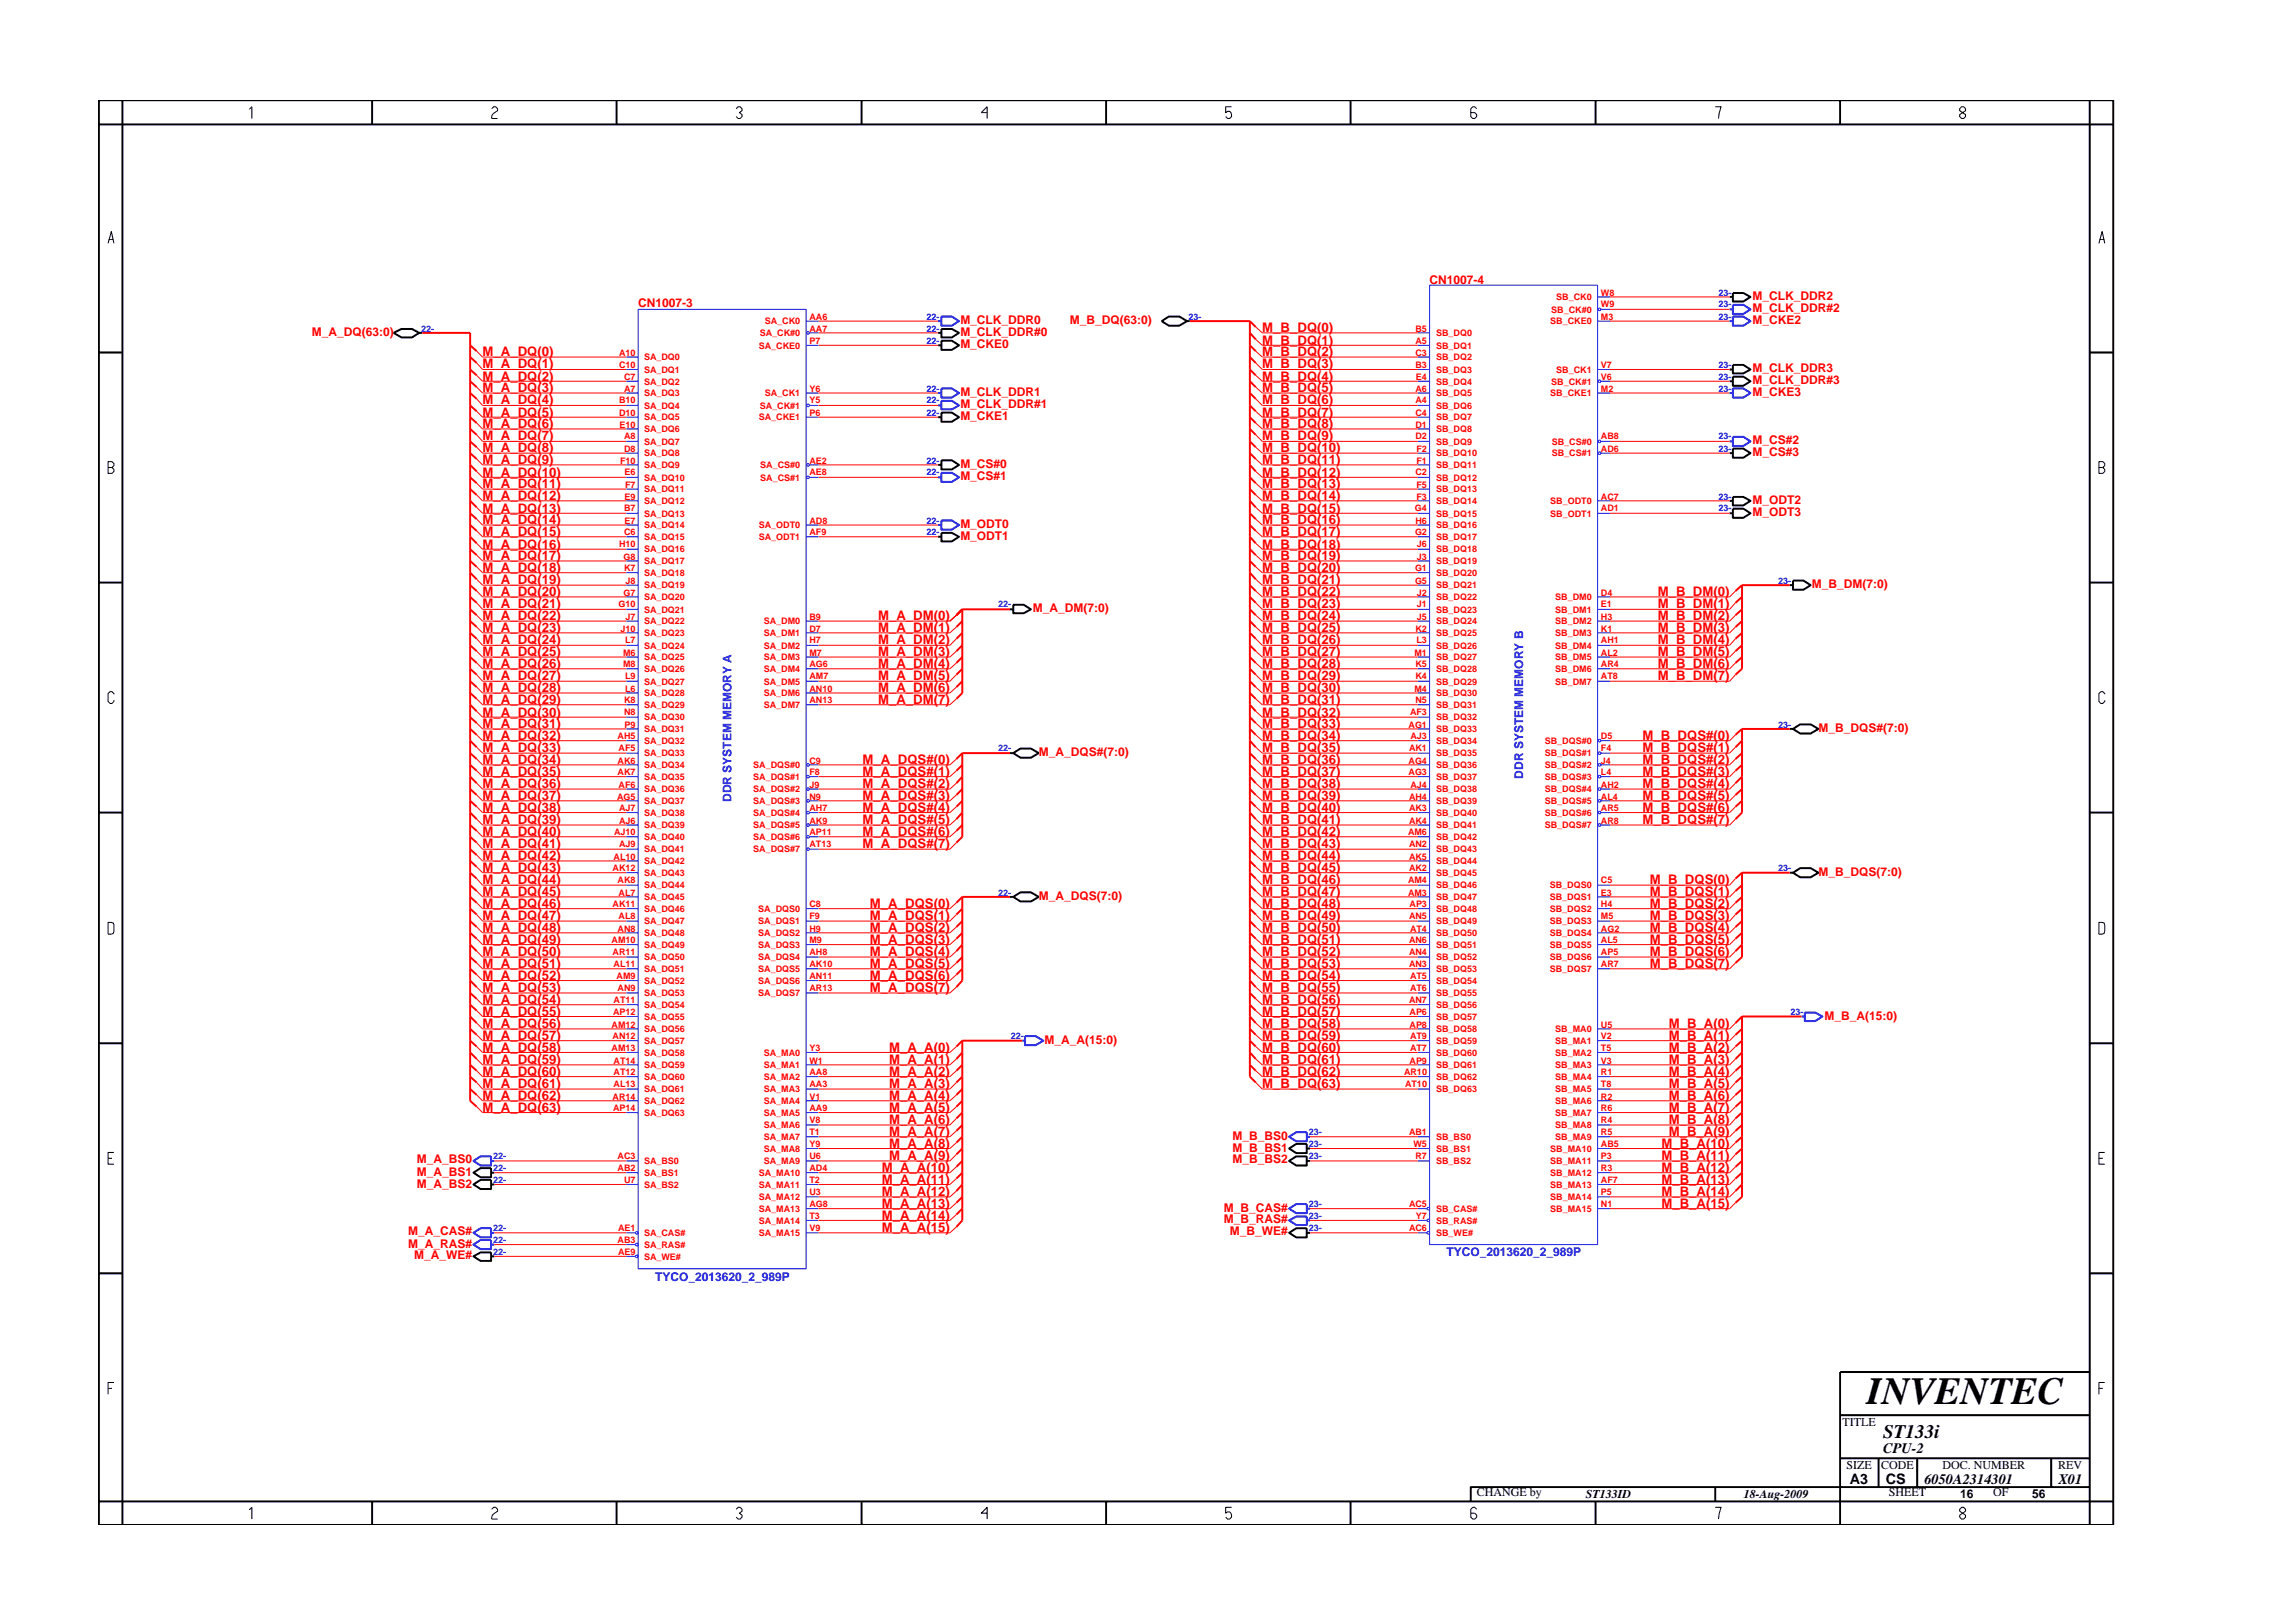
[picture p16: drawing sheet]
<svg xmlns="http://www.w3.org/2000/svg" width="297mm" height="210mm" viewBox="0 0 297 210" stroke-linecap="round" stroke-linejoin="round" font-family="sans-serif">
<defs><g id="words">
<text font-size="5" x="241.8" y="181.9">INVENTEC</text>
<text font-size="2.5" x="244" y="186.3">ST133i</text>
<g font-size="1.9">
<text x="244" y="188.2">CPU-2</text>
<text x="239.6" y="192.2">A3</text>
<text x="244.3" y="192.3">CS</text>
<text x="249.3" y="192.2">6050A2314301</text>
<text x="266.6" y="192.2">X01</text>
</g>
<g font-size="1.7" fill="#f00">
<text x="62.5" y="47.7">M_A_DQ(1)</text>
<text x="62.5" y="46.2">M_A_DQ(0)</text>
<text x="163.5" y="47.7">M_B_DQ(3)</text>
<text x="163.5" y="46.2">M_B_DQ(2)</text>
<text x="163.5" y="43">M_B_DQ(0)</text>
<text x="163.5" y="44.6">M_B_DQ(1)</text>
<text x="62.5" y="54">M_A_DQ(5)</text>
<text x="62.5" y="52.4">M_A_DQ(4)</text>
<text x="62.5" y="50.8">M_A_DQ(3)</text>
<text x="62.5" y="49.3">M_A_DQ(2)</text>
<text x="163.5" y="54">M_B_DQ(7)</text>
<text x="163.5" y="52.4">M_B_DQ(6)</text>
<text x="163.5" y="50.8">M_B_DQ(5)</text>
<text x="163.5" y="49.3">M_B_DQ(4)</text>
<text x="62.5" y="55.5">M_A_DQ(6)</text>
<text x="62.5" y="57">M_A_DQ(7)</text>
<text x="62.5" y="58.6">M_A_DQ(8)</text>
<text x="163.5" y="55.5">M_B_DQ(8)</text>
<text x="163.5" y="57">M_B_DQ(9)</text>
<text x="163.5" y="58.6">M_B_DQ(10)</text>
<text x="62.5" y="60.1">M_A_DQ(9)</text>
<text x="62.5" y="61.8">M_A_DQ(10)</text>
<text x="62.5" y="63.3">M_A_DQ(11)</text>
<text x="62.5" y="64.8">M_A_DQ(12)</text>
<text x="163.5" y="64.8">M_B_DQ(14)</text>
<text x="163.5" y="60.1">M_B_DQ(11)</text>
<text x="163.5" y="61.8">M_B_DQ(12)</text>
<text x="163.5" y="63.3">M_B_DQ(13)</text>
<text x="62.5" y="66.4">M_A_DQ(13)</text>
<text x="62.5" y="67.9">M_A_DQ(14)</text>
<text x="62.5" y="69.5">M_A_DQ(15)</text>
<text x="62.5" y="71.1">M_A_DQ(16)</text>
<text x="163.5" y="66.4">M_B_DQ(15)</text>
<text x="163.5" y="67.9">M_B_DQ(16)</text>
<text x="163.5" y="69.5">M_B_DQ(17)</text>
<text x="163.5" y="71.1">M_B_DQ(18)</text>
<text x="62.5" y="77.2">M_A_DQ(20)</text>
<text x="62.5" y="72.6">M_A_DQ(17)</text>
<text x="62.5" y="74.1">M_A_DQ(18)</text>
<text x="62.5" y="75.7">M_A_DQ(19)</text>
<text x="163.5" y="72.6">M_B_DQ(19)</text>
<text x="163.5" y="74.1">M_B_DQ(20)</text>
<text x="163.5" y="75.7">M_B_DQ(21)</text>
<text x="163.5" y="77.2">M_B_DQ(22)</text>
<text x="214.8" y="77.2">M_B_DM(0)</text>
<text x="62.5" y="78.8">M_A_DQ(21)</text>
<text x="62.5" y="80.4">M_A_DQ(22)</text>
<text x="62.5" y="81.9">M_A_DQ(23)</text>
<text x="62.5" y="83.4">M_A_DQ(24)</text>
<text x="113.7" y="80.4">M_A_DM(0)</text>
<text x="113.7" y="81.9">M_A_DM(1)</text>
<text x="113.7" y="83.4">M_A_DM(2)</text>
<text x="163.5" y="80.4">M_B_DQ(24)</text>
<text x="163.5" y="81.9">M_B_DQ(25)</text>
<text x="163.5" y="83.4">M_B_DQ(26)</text>
<text x="163.5" y="78.8">M_B_DQ(23)</text>
<text x="214.8" y="81.9">M_B_DM(3)</text>
<text x="214.8" y="83.4">M_B_DM(4)</text>
<text x="214.8" y="78.8">M_B_DM(1)</text>
<text x="214.8" y="80.4">M_B_DM(2)</text>
<text x="62.5" y="85">M_A_DQ(25)</text>
<text x="62.5" y="86.6">M_A_DQ(26)</text>
<text x="62.5" y="88.1">M_A_DQ(27)</text>
<text x="62.5" y="89.7">M_A_DQ(28)</text>
<text x="113.7" y="85">M_A_DM(3)</text>
<text x="113.7" y="86.6">M_A_DM(4)</text>
<text x="113.7" y="88.1">M_A_DM(5)</text>
<text x="113.7" y="89.7">M_A_DM(6)</text>
<text x="163.5" y="85">M_B_DQ(27)</text>
<text x="163.5" y="86.6">M_B_DQ(28)</text>
<text x="163.5" y="88.1">M_B_DQ(29)</text>
<text x="163.5" y="89.7">M_B_DQ(30)</text>
<text x="214.8" y="85">M_B_DM(5)</text>
<text x="214.8" y="86.6">M_B_DM(6)</text>
<text x="214.8" y="88.1">M_B_DM(7)</text>
<text x="62.5" y="92.8">M_A_DQ(30)</text>
<text x="62.5" y="94.3">M_A_DQ(31)</text>
<text x="62.5" y="95.9">M_A_DQ(32)</text>
<text x="62.5" y="91.2">M_A_DQ(29)</text>
<text x="113.7" y="91.2">M_A_DM(7)</text>
<text x="163.5" y="94.3">M_B_DQ(33)</text>
<text x="163.5" y="95.9">M_B_DQ(34)</text>
<text x="163.5" y="91.2">M_B_DQ(31)</text>
<text x="163.5" y="92.8">M_B_DQ(32)</text>
<text x="212.8" y="95.9">M_B_DQS#(0)</text>
<text x="62.5" y="97.5">M_A_DQ(33)</text>
<text x="62.5" y="99">M_A_DQ(34)</text>
<text x="62.5" y="100.5">M_A_DQ(35)</text>
<text x="111.7" y="100.5">M_A_DQS#(1)</text>
<text x="111.7" y="99">M_A_DQS#(0)</text>
<text x="163.5" y="97.5">M_B_DQ(35)</text>
<text x="163.5" y="99">M_B_DQ(36)</text>
<text x="163.5" y="100.5">M_B_DQ(37)</text>
<text x="212.8" y="97.5">M_B_DQS#(1)</text>
<text x="212.8" y="99">M_B_DQS#(2)</text>
<text x="212.8" y="100.5">M_B_DQS#(3)</text>
<text x="62.5" y="106.8">M_A_DQ(39)</text>
<text x="62.5" y="102.1">M_A_DQ(36)</text>
<text x="62.5" y="103.7">M_A_DQ(37)</text>
<text x="62.5" y="105.2">M_A_DQ(38)</text>
<text x="111.7" y="102.1">M_A_DQS#(2)</text>
<text x="111.7" y="103.7">M_A_DQS#(3)</text>
<text x="111.7" y="105.2">M_A_DQS#(4)</text>
<text x="111.7" y="106.8">M_A_DQS#(5)</text>
<text x="163.5" y="102.1">M_B_DQ(38)</text>
<text x="163.5" y="103.7">M_B_DQ(39)</text>
<text x="163.5" y="105.2">M_B_DQ(40)</text>
<text x="163.5" y="106.8">M_B_DQ(41)</text>
<text x="212.8" y="103.7">M_B_DQS#(5)</text>
<text x="212.8" y="105.2">M_B_DQS#(6)</text>
<text x="212.8" y="106.8">M_B_DQS#(7)</text>
<text x="212.8" y="102.1">M_B_DQS#(4)</text>
<text x="62.5" y="108.3">M_A_DQ(40)</text>
<text x="62.5" y="109.8">M_A_DQ(41)</text>
<text x="62.5" y="111.4">M_A_DQ(42)</text>
<text x="62.5" y="113">M_A_DQ(43)</text>
<text x="111.7" y="108.3">M_A_DQS#(6)</text>
<text x="111.7" y="109.8">M_A_DQS#(7)</text>
<text x="163.5" y="109.8">M_B_DQ(43)</text>
<text x="163.5" y="111.4">M_B_DQ(44)</text>
<text x="163.5" y="113">M_B_DQ(45)</text>
<text x="163.5" y="108.3">M_B_DQ(42)</text>
<text x="62.5" y="114.5">M_A_DQ(44)</text>
<text x="62.5" y="116.1">M_A_DQ(45)</text>
<text x="62.5" y="117.6">M_A_DQ(46)</text>
<text x="62.5" y="119.2">M_A_DQ(47)</text>
<text x="112.7" y="117.6">M_A_DQS(0)</text>
<text x="112.7" y="119.2">M_A_DQS(1)</text>
<text x="163.5" y="114.5">M_B_DQ(46)</text>
<text x="163.5" y="116.1">M_B_DQ(47)</text>
<text x="163.5" y="117.6">M_B_DQ(48)</text>
<text x="163.5" y="119.2">M_B_DQ(49)</text>
<text x="213.7" y="114.5">M_B_DQS(0)</text>
<text x="213.7" y="116.1">M_B_DQS(1)</text>
<text x="213.7" y="117.6">M_B_DQS(2)</text>
<text x="213.7" y="119.2">M_B_DQS(3)</text>
<text x="62.5" y="122.3">M_A_DQ(49)</text>
<text x="62.5" y="123.9">M_A_DQ(50)</text>
<text x="62.5" y="125.4">M_A_DQ(51)</text>
<text x="62.5" y="120.8">M_A_DQ(48)</text>
<text x="112.7" y="122.3">M_A_DQS(3)</text>
<text x="112.7" y="123.9">M_A_DQS(4)</text>
<text x="112.7" y="125.4">M_A_DQS(5)</text>
<text x="112.7" y="120.8">M_A_DQS(2)</text>
<text x="163.5" y="125.4">M_B_DQ(53)</text>
<text x="163.5" y="120.8">M_B_DQ(50)</text>
<text x="163.5" y="122.3">M_B_DQ(51)</text>
<text x="163.5" y="123.9">M_B_DQ(52)</text>
<text x="213.7" y="120.8">M_B_DQS(4)</text>
<text x="213.7" y="122.3">M_B_DQS(5)</text>
<text x="213.7" y="123.9">M_B_DQS(6)</text>
<text x="213.7" y="125.4">M_B_DQS(7)</text>
<text x="62.5" y="126.9">M_A_DQ(52)</text>
<text x="62.5" y="128.6">M_A_DQ(53)</text>
<text x="62.5" y="130.1">M_A_DQ(54)</text>
<text x="62.5" y="131.6">M_A_DQ(55)</text>
<text x="112.7" y="126.9">M_A_DQS(6)</text>
<text x="112.7" y="128.6">M_A_DQS(7)</text>
<text x="163.5" y="126.9">M_B_DQ(54)</text>
<text x="163.5" y="128.6">M_B_DQ(55)</text>
<text x="163.5" y="130.1">M_B_DQ(56)</text>
<text x="163.5" y="131.6">M_B_DQ(57)</text>
<text x="62.5" y="136.3">M_A_DQ(58)</text>
<text x="62.5" y="137.9">M_A_DQ(59)</text>
<text x="62.5" y="133.2">M_A_DQ(56)</text>
<text x="62.5" y="134.7">M_A_DQ(57)</text>
<text x="115.2" y="136.3">M_A_A(0)</text>
<text x="115.2" y="137.9">M_A_A(1)</text>
<text x="163.5" y="133.2">M_B_DQ(58)</text>
<text x="163.5" y="134.7">M_B_DQ(59)</text>
<text x="163.5" y="136.3">M_B_DQ(60)</text>
<text x="163.5" y="137.9">M_B_DQ(61)</text>
<text x="216.2" y="133.2">M_B_A(0)</text>
<text x="216.2" y="134.7">M_B_A(1)</text>
<text x="216.2" y="136.3">M_B_A(2)</text>
<text x="216.2" y="137.9">M_B_A(3)</text>
<text x="62.5" y="139.4">M_A_DQ(60)</text>
<text x="62.5" y="140.9">M_A_DQ(61)</text>
<text x="62.5" y="142.5">M_A_DQ(62)</text>
<text x="115.2" y="139.4">M_A_A(2)</text>
<text x="115.2" y="140.9">M_A_A(3)</text>
<text x="115.2" y="142.5">M_A_A(4)</text>
<text x="163.5" y="139.4">M_B_DQ(62)</text>
<text x="163.5" y="140.9">M_B_DQ(63)</text>
<text x="216.2" y="140.9">M_B_A(5)</text>
<text x="216.2" y="142.5">M_B_A(6)</text>
<text x="216.2" y="139.4">M_B_A(4)</text>
<text x="62.5" y="144">M_A_DQ(63)</text>
<text x="115.2" y="144">M_A_A(5)</text>
<text x="115.2" y="145.6">M_A_A(6)</text>
<text x="115.2" y="147.2">M_A_A(7)</text>
<text x="115.2" y="148.7">M_A_A(8)</text>
<text x="215.2" y="148.7">M_B_A(10)</text>
<text x="216.2" y="144">M_B_A(7)</text>
<text x="216.2" y="145.6">M_B_A(8)</text>
<text x="216.2" y="147.2">M_B_A(9)</text>
<text x="114.2" y="151.8">M_A_A(10)</text>
<text x="114.2" y="153.4">M_A_A(11)</text>
<text x="114.2" y="155">M_A_A(12)</text>
<text x="115.2" y="150.3">M_A_A(9)</text>
<text x="215.2" y="150.3">M_B_A(11)</text>
<text x="215.2" y="151.8">M_B_A(12)</text>
<text x="215.2" y="153.4">M_B_A(13)</text>
<text x="215.2" y="155">M_B_A(14)</text>
<text x="114.2" y="156.5">M_A_A(13)</text>
<text x="114.2" y="158">M_A_A(14)</text>
<text x="114.2" y="159.6">M_A_A(15)</text>
<text x="215.2" y="156.5">M_B_A(15)</text>
</g>
<g font-size="1.6" fill="#f00">
<text x="82.7" y="39.8">CN1007-3</text>
<text x="124.4" y="42">M_CLK_DDR0</text>
<text x="138.6" y="42">M_B_DQ(63:0)</text>
<text x="185.2" y="36.8">CN1007-4</text>
<text x="227" y="40.4">M_CLK_DDR#2</text>
<text x="227" y="38.9">M_CLK_DDR2</text>
<text x="227" y="42">M_CKE2</text>
<text x="40.4" y="43.5">M_A_DQ(63:0)</text>
<text x="124.4" y="43.5">M_CLK_DDR#0</text>
<text x="124.4" y="45.1">M_CKE0</text>
<text x="124.4" y="52.8">M_CLK_DDR#1</text>
<text x="124.4" y="51.3">M_CLK_DDR1</text>
<text x="227" y="49.8">M_CLK_DDR#3</text>
<text x="227" y="48.2">M_CLK_DDR3</text>
<text x="227" y="51.3">M_CKE3</text>
<text x="124.4" y="54.4">M_CKE1</text>
<text x="227" y="57.5">M_CS#2</text>
<text x="227" y="59.1">M_CS#3</text>
<text x="124.4" y="60.6">M_CS#0</text>
<text x="124.4" y="62.1">M_CS#1</text>
<text x="227" y="65.3">M_ODT2</text>
<text x="124.4" y="69.9">M_ODT1</text>
<text x="124.4" y="68.4">M_ODT0</text>
<text x="227" y="66.8">M_ODT3</text>
<text x="234.7" y="76.2">M_B_DM(7:0)</text>
<text x="133.8" y="79.2">M_A_DM(7:0)</text>
<text x="235.6" y="94.8">M_B_DQS#(7:0)</text>
<text x="134.6" y="97.9">M_A_DQS#(7:0)</text>
<text x="235.6" y="113.5">M_B_DQS(7:0)</text>
<text x="134.6" y="116.6">M_A_DQS(7:0)</text>
<text x="135.3" y="135.2">M_A_A(15:0)</text>
<text x="236.3" y="132.1">M_B_A(15:0)</text>
<text x="159.7" y="147.7">M_B_BS0</text>
<text x="159.7" y="149.2">M_B_BS1</text>
<text x="54" y="150.7">M_A_BS0</text>
<text x="54" y="152.3">M_A_BS1</text>
<text x="54" y="153.8">M_A_BS2</text>
<text x="159.7" y="150.7">M_B_BS2</text>
<text x="52.9" y="160">M_A_CAS#</text>
<text x="52.9" y="161.6">M_A_RAS#</text>
<text x="158.5" y="157">M_B_CAS#</text>
<text x="158.5" y="158.5">M_B_RAS#</text>
<text x="159.3" y="160">M_B_WE#</text>
<text x="53.6" y="163.2">M_A_WE#</text>
</g>
<g font-size="1.6" fill="#00f">
<text x="197.3" y="100.9" transform="rotate(-90 197.3 100.9)">DDR SYSTEM MEMORY B</text>
<text x="94.8" y="103.9" transform="rotate(-90 94.8 103.9)">DDR SYSTEM MEMORY A</text>
<text x="84.9" y="165.9">TYCO_2013620_2_989P</text>
<text x="187.4" y="162.8">TYCO_2013620_2_989P</text>
</g>
<g font-size="1.6">
<text x="238.7" y="184.8">TITLE</text>
<text x="239.2" y="190.4">SIZE</text>
<text x="243.7" y="190.4">CODE</text>
<text x="251.6" y="190.4">DOC. NUMBER</text>
<text x="266.6" y="190.4">REV</text>
<text x="191.3" y="193.8">CHANGE by</text>
<text x="205.4" y="194.1">ST133ID</text>
<text x="225.9" y="194.1">18-Aug-2009</text>
<text x="244.7" y="193.8">SHEET</text>
<text x="253.9" y="194.1">16</text>
<text x="258.2" y="193.8">OF</text>
<text x="263.3" y="194.1">56</text>
</g>
<g font-size="1.2" fill="#f00">
<text x="104.8" y="41.4">AA6</text>
<text x="200.9" y="40.5">SB_CK#0</text>
<text x="201.6" y="38.9">SB_CK0</text>
<text x="207.4" y="39.8">W9</text>
<text x="207.4" y="38.3">W8</text>
<text x="207.4" y="41.4">M3</text>
<text x="80.2" y="46.1">A10</text>
<text x="80.2" y="47.6">C10</text>
<text x="83.4" y="46.7">SA_DQ0</text>
<text x="98.3" y="45.2">SA_CKE0</text>
<text x="98.4" y="43.5">SA_CK#0</text>
<text x="99.1" y="42">SA_CK0</text>
<text x="104.8" y="44.6">P7</text>
<text x="104.8" y="43">AA7</text>
<text x="183.4" y="43">B5</text>
<text x="183.4" y="44.6">A5</text>
<text x="183.4" y="47.6">B3</text>
<text x="183.4" y="46.1">C3</text>
<text x="186" y="43.5">SB_DQ0</text>
<text x="186" y="45.2">SB_DQ1</text>
<text x="186" y="46.7">SB_DQ2</text>
<text x="200.8" y="42">SB_CKE0</text>
<text x="207.4" y="47.6">V7</text>
<text x="80.2" y="53.9">D10</text>
<text x="80.2" y="52.3">B10</text>
<text x="80.8" y="50.7">A7</text>
<text x="80.8" y="49.2">C7</text>
<text x="83.4" y="52.9">SA_DQ4</text>
<text x="83.4" y="51.3">SA_DQ3</text>
<text x="83.4" y="49.8">SA_DQ2</text>
<text x="83.4" y="48.3">SA_DQ1</text>
<text x="98.4" y="52.9">SA_CK#1</text>
<text x="99.1" y="51.3">SA_CK1</text>
<text x="104.8" y="50.7">Y6</text>
<text x="104.8" y="53.9">P6</text>
<text x="104.8" y="52.3">Y5</text>
<text x="183.4" y="52.3">A4</text>
<text x="183.4" y="53.9">C4</text>
<text x="183.4" y="50.7">A6</text>
<text x="183.4" y="49.2">E4</text>
<text x="186" y="52.9">SB_DQ6</text>
<text x="186" y="51.3">SB_DQ5</text>
<text x="186" y="49.8">SB_DQ4</text>
<text x="186" y="48.3">SB_DQ3</text>
<text x="200.8" y="51.3">SB_CKE1</text>
<text x="200.9" y="49.8">SB_CK#1</text>
<text x="201.6" y="48.3">SB_CK1</text>
<text x="207.4" y="49.2">V6</text>
<text x="207.4" y="50.7">M2</text>
<text x="80.3" y="55.4">E10</text>
<text x="80.8" y="56.9">A8</text>
<text x="80.8" y="58.5">D8</text>
<text x="83.4" y="56">SA_DQ6</text>
<text x="83.4" y="54.5">SA_DQ5</text>
<text x="83.4" y="57.6">SA_DQ7</text>
<text x="83.4" y="59.1">SA_DQ8</text>
<text x="98.3" y="54.5">SA_CKE1</text>
<text x="183.4" y="55.4">D1</text>
<text x="183.4" y="56.9">D2</text>
<text x="183.5" y="58.5">F2</text>
<text x="186" y="59.1">SB_DQ10</text>
<text x="186" y="54.5">SB_DQ7</text>
<text x="186" y="56">SB_DQ8</text>
<text x="186" y="57.6">SB_DQ9</text>
<text x="201" y="57.6">SB_CS#0</text>
<text x="201" y="59.1">SB_CS#1</text>
<text x="207.4" y="56.9">AB8</text>
<text x="207.4" y="58.5">AD6</text>
<text x="80.3" y="60.1">F10</text>
<text x="80.9" y="61.6">E6</text>
<text x="80.9" y="64.7">E9</text>
<text x="81" y="63.2">F7</text>
<text x="83.4" y="60.7">SA_DQ9</text>
<text x="83.4" y="62.3">SA_DQ10</text>
<text x="83.4" y="63.8">SA_DQ11</text>
<text x="83.4" y="65.3">SA_DQ12</text>
<text x="98.5" y="60.7">SA_CS#0</text>
<text x="98.5" y="62.3">SA_CS#1</text>
<text x="104.8" y="60.1">AE2</text>
<text x="104.8" y="61.6">AE8</text>
<text x="183.4" y="61.6">C2</text>
<text x="183.5" y="60.1">F1</text>
<text x="183.5" y="63.2">F5</text>
<text x="183.5" y="64.7">F3</text>
<text x="186" y="60.7">SB_DQ11</text>
<text x="186" y="62.3">SB_DQ12</text>
<text x="186" y="63.8">SB_DQ13</text>
<text x="186" y="65.3">SB_DQ14</text>
<text x="200.8" y="65.3">SB_ODT0</text>
<text x="207.4" y="64.7">AC7</text>
<text x="80.2" y="70.9">H10</text>
<text x="80.8" y="66.2">B7</text>
<text x="80.8" y="69.4">C6</text>
<text x="80.9" y="67.8">E7</text>
<text x="83.4" y="71.6">SA_DQ16</text>
<text x="83.4" y="66.9">SA_DQ13</text>
<text x="83.4" y="68.4">SA_DQ14</text>
<text x="83.4" y="70">SA_DQ15</text>
<text x="98.3" y="68.4">SA_ODT0</text>
<text x="98.3" y="70">SA_ODT1</text>
<text x="104.8" y="67.8">AD8</text>
<text x="104.8" y="69.4">AF9</text>
<text x="183.3" y="66.2">G4</text>
<text x="183.3" y="69.4">G2</text>
<text x="183.4" y="67.8">H6</text>
<text x="183.6" y="70.9">J6</text>
<text x="186" y="66.9">SB_DQ15</text>
<text x="186" y="68.4">SB_DQ16</text>
<text x="186" y="70">SB_DQ17</text>
<text x="186" y="71.6">SB_DQ18</text>
<text x="200.8" y="66.9">SB_ODT1</text>
<text x="207.4" y="66.2">AD1</text>
<text x="80.8" y="72.5">G8</text>
<text x="80.8" y="77.2">G7</text>
<text x="80.8" y="74">K7</text>
<text x="81" y="75.6">J8</text>
<text x="83.4" y="73.1">SA_DQ17</text>
<text x="83.4" y="74.6">SA_DQ18</text>
<text x="83.4" y="76.2">SA_DQ19</text>
<text x="83.4" y="77.8">SA_DQ20</text>
<text x="183.3" y="74">G1</text>
<text x="183.3" y="75.6">G5</text>
<text x="183.6" y="72.5">J3</text>
<text x="183.6" y="77.2">J2</text>
<text x="186" y="73.1">SB_DQ19</text>
<text x="186" y="74.6">SB_DQ20</text>
<text x="186" y="76.2">SB_DQ21</text>
<text x="186" y="77.8">SB_DQ22</text>
<text x="201.5" y="77.8">SB_DM0</text>
<text x="207.4" y="77.2">D4</text>
<text x="80.1" y="78.7">G10</text>
<text x="80.4" y="81.8">J10</text>
<text x="81" y="83.3">L7</text>
<text x="81" y="80.3">J7</text>
<text x="83.4" y="79.4">SA_DQ21</text>
<text x="83.4" y="80.9">SA_DQ22</text>
<text x="83.4" y="82.4">SA_DQ23</text>
<text x="98.9" y="80.9">SA_DM0</text>
<text x="98.9" y="82.4">SA_DM1</text>
<text x="104.8" y="80.3">B9</text>
<text x="104.8" y="81.8">D7</text>
<text x="104.8" y="83.3">H7</text>
<text x="183.4" y="81.8">K2</text>
<text x="183.5" y="83.3">L3</text>
<text x="183.6" y="78.7">J1</text>
<text x="183.6" y="80.3">J5</text>
<text x="186" y="79.4">SB_DQ23</text>
<text x="186" y="80.9">SB_DQ24</text>
<text x="186" y="82.4">SB_DQ25</text>
<text x="201.5" y="79.4">SB_DM1</text>
<text x="201.5" y="80.9">SB_DM2</text>
<text x="201.5" y="82.4">SB_DM3</text>
<text x="207.4" y="78.7">E1</text>
<text x="207.4" y="80.3">H3</text>
<text x="207.4" y="81.8">K1</text>
<text x="207.4" y="83.3">AH1</text>
<text x="80.7" y="84.9">M6</text>
<text x="80.7" y="86.5">M8</text>
<text x="81" y="88">L9</text>
<text x="81" y="89.6">L6</text>
<text x="83.4" y="87.1">SA_DQ26</text>
<text x="83.4" y="88.7">SA_DQ27</text>
<text x="83.4" y="84">SA_DQ24</text>
<text x="83.4" y="85.5">SA_DQ25</text>
<text x="98.9" y="84">SA_DM2</text>
<text x="98.9" y="85.5">SA_DM3</text>
<text x="98.9" y="87.1">SA_DM4</text>
<text x="98.9" y="88.7">SA_DM5</text>
<text x="104.8" y="88">AM7</text>
<text x="104.8" y="89.6">AN10</text>
<text x="104.8" y="84.9">M7</text>
<text x="104.8" y="86.5">AG6</text>
<text x="183.2" y="84.9">M1</text>
<text x="183.2" y="89.6">M4</text>
<text x="183.4" y="86.5">K5</text>
<text x="183.4" y="88">K4</text>
<text x="186" y="84">SB_DQ26</text>
<text x="186" y="85.5">SB_DQ27</text>
<text x="186" y="87.1">SB_DQ28</text>
<text x="186" y="88.7">SB_DQ29</text>
<text x="201.5" y="87.1">SB_DM6</text>
<text x="201.5" y="88.7">SB_DM7</text>
<text x="201.5" y="84">SB_DM4</text>
<text x="201.5" y="85.5">SB_DM5</text>
<text x="207.4" y="84.9">AL2</text>
<text x="207.4" y="86.5">AR4</text>
<text x="207.4" y="88">AT8</text>
<text x="80" y="95.8">AH5</text>
<text x="80.8" y="91.1">K8</text>
<text x="80.8" y="92.7">N8</text>
<text x="80.9" y="94.3">P9</text>
<text x="83.4" y="90.2">SA_DQ28</text>
<text x="83.4" y="91.7">SA_DQ29</text>
<text x="83.4" y="93.3">SA_DQ30</text>
<text x="83.4" y="94.9">SA_DQ31</text>
<text x="98.9" y="90.2">SA_DM6</text>
<text x="98.9" y="91.7">SA_DM7</text>
<text x="104.8" y="91.1">AN13</text>
<text x="182.5" y="94.3">AG1</text>
<text x="182.7" y="92.7">AF3</text>
<text x="182.7" y="95.8">AJ3</text>
<text x="183.4" y="91.1">N5</text>
<text x="186" y="90.2">SB_DQ30</text>
<text x="186" y="91.7">SB_DQ31</text>
<text x="186" y="93.3">SB_DQ32</text>
<text x="186" y="94.9">SB_DQ33</text>
<text x="207.4" y="95.8">D5</text>
<text x="80" y="98.9">AK6</text>
<text x="80" y="100.4">AK7</text>
<text x="80.1" y="97.3">AF5</text>
<text x="83.4" y="101">SA_DQ35</text>
<text x="83.4" y="96.4">SA_DQ32</text>
<text x="83.4" y="98">SA_DQ33</text>
<text x="83.4" y="99.5">SA_DQ34</text>
<text x="97.6" y="99.5">SA_DQS#0</text>
<text x="97.6" y="101">SA_DQS#1</text>
<text x="104.8" y="98.9">C9</text>
<text x="104.8" y="100.4">F8</text>
<text x="182.5" y="98.9">AG4</text>
<text x="182.5" y="100.4">AG3</text>
<text x="182.5" y="97.3">AK1</text>
<text x="186" y="98">SB_DQ35</text>
<text x="186" y="99.5">SB_DQ36</text>
<text x="186" y="101">SB_DQ37</text>
<text x="186" y="96.4">SB_DQ34</text>
<text x="200.1" y="96.4">SB_DQS#0</text>
<text x="200.1" y="98">SB_DQS#1</text>
<text x="200.1" y="99.5">SB_DQS#2</text>
<text x="200.1" y="101">SB_DQS#3</text>
<text x="207.4" y="97.3">F4</text>
<text x="207.4" y="98.9">J4</text>
<text x="207.4" y="100.4">L4</text>
<text x="79.9" y="103.6">AG5</text>
<text x="80.1" y="102.1">AF6</text>
<text x="80.2" y="105.1">AJ7</text>
<text x="80.2" y="106.7">AJ6</text>
<text x="83.4" y="102.6">SA_DQ36</text>
<text x="83.4" y="104.2">SA_DQ37</text>
<text x="83.4" y="105.7">SA_DQ38</text>
<text x="83.4" y="107.3">SA_DQ39</text>
<text x="97.6" y="102.6">SA_DQS#2</text>
<text x="97.6" y="104.2">SA_DQS#3</text>
<text x="97.6" y="105.7">SA_DQS#4</text>
<text x="97.6" y="107.3">SA_DQS#5</text>
<text x="104.8" y="102.1">J9</text>
<text x="104.8" y="103.6">N9</text>
<text x="104.8" y="105.1">AH7</text>
<text x="104.8" y="106.7">AK9</text>
<text x="182.5" y="103.6">AH4</text>
<text x="182.5" y="105.1">AK3</text>
<text x="182.5" y="106.7">AK4</text>
<text x="182.7" y="102.1">AJ4</text>
<text x="186" y="102.6">SB_DQ38</text>
<text x="186" y="104.2">SB_DQ39</text>
<text x="186" y="105.7">SB_DQ40</text>
<text x="186" y="107.3">SB_DQ41</text>
<text x="200.1" y="102.6">SB_DQS#4</text>
<text x="200.1" y="104.2">SB_DQS#5</text>
<text x="200.1" y="105.7">SB_DQS#6</text>
<text x="200.1" y="107.3">SB_DQS#7</text>
<text x="207.4" y="102.1">AH2</text>
<text x="207.4" y="103.6">AL4</text>
<text x="207.4" y="105.1">AR5</text>
<text x="207.4" y="106.7">AR8</text>
<text x="79.3" y="112.9">AK12</text>
<text x="79.5" y="111.4">AL10</text>
<text x="79.5" y="108.2">AJ10</text>
<text x="80.2" y="109.8">AJ9</text>
<text x="83.4" y="108.8">SA_DQ40</text>
<text x="83.4" y="110.4">SA_DQ41</text>
<text x="83.4" y="112">SA_DQ42</text>
<text x="83.4" y="113.5">SA_DQ43</text>
<text x="97.6" y="108.8">SA_DQS#6</text>
<text x="97.6" y="110.4">SA_DQS#7</text>
<text x="104.8" y="108.2">AP11</text>
<text x="104.8" y="109.8">AT13</text>
<text x="182.4" y="108.2">AM6</text>
<text x="182.5" y="112.9">AK2</text>
<text x="182.5" y="109.8">AN2</text>
<text x="182.5" y="111.4">AK5</text>
<text x="186" y="113.5">SB_DQ45</text>
<text x="186" y="108.8">SB_DQ42</text>
<text x="186" y="110.4">SB_DQ43</text>
<text x="186" y="112">SB_DQ44</text>
<text x="79.3" y="117.5">AK11</text>
<text x="80" y="114.4">AK8</text>
<text x="80.1" y="116">AL7</text>
<text x="80.1" y="119.1">AL8</text>
<text x="83.4" y="116.6">SA_DQ45</text>
<text x="83.4" y="118.1">SA_DQ46</text>
<text x="83.4" y="119.7">SA_DQ47</text>
<text x="83.4" y="115.1">SA_DQ44</text>
<text x="98.2" y="118.1">SA_DQS0</text>
<text x="98.2" y="119.7">SA_DQS1</text>
<text x="104.8" y="117.5">C8</text>
<text x="104.8" y="119.1">F9</text>
<text x="182.4" y="114.4">AM4</text>
<text x="182.4" y="116">AM3</text>
<text x="182.5" y="119.1">AN5</text>
<text x="182.6" y="117.5">AP3</text>
<text x="186" y="115.1">SB_DQ46</text>
<text x="186" y="116.6">SB_DQ47</text>
<text x="186" y="118.1">SB_DQ48</text>
<text x="186" y="119.7">SB_DQ49</text>
<text x="200.8" y="115.1">SB_DQS0</text>
<text x="200.8" y="116.6">SB_DQS1</text>
<text x="200.8" y="118.1">SB_DQS2</text>
<text x="200.8" y="119.7">SB_DQS3</text>
<text x="207.4" y="114.4">C5</text>
<text x="207.4" y="116">E3</text>
<text x="207.4" y="117.5">H4</text>
<text x="207.4" y="119.1">M5</text>
<text x="79.2" y="122.2">AM10</text>
<text x="79.3" y="123.7">AR11</text>
<text x="79.5" y="125.3">AL11</text>
<text x="80" y="120.7">AN8</text>
<text x="83.4" y="121.3">SA_DQ48</text>
<text x="83.4" y="122.8">SA_DQ49</text>
<text x="83.4" y="124.4">SA_DQ50</text>
<text x="83.4" y="125.9">SA_DQ51</text>
<text x="98.2" y="121.3">SA_DQS2</text>
<text x="98.2" y="122.8">SA_DQS3</text>
<text x="98.2" y="124.4">SA_DQS4</text>
<text x="98.2" y="125.9">SA_DQS5</text>
<text x="104.8" y="120.7">H9</text>
<text x="104.8" y="122.2">M9</text>
<text x="104.8" y="123.7">AH8</text>
<text x="104.8" y="125.3">AK10</text>
<text x="182.5" y="122.2">AN6</text>
<text x="182.5" y="123.7">AN4</text>
<text x="182.5" y="125.3">AN3</text>
<text x="182.7" y="120.7">AT4</text>
<text x="186" y="121.3">SB_DQ50</text>
<text x="186" y="122.8">SB_DQ51</text>
<text x="186" y="124.4">SB_DQ52</text>
<text x="186" y="125.9">SB_DQ53</text>
<text x="200.8" y="121.3">SB_DQS4</text>
<text x="200.8" y="122.8">SB_DQS5</text>
<text x="200.8" y="124.4">SB_DQS6</text>
<text x="200.8" y="125.9">SB_DQS7</text>
<text x="207.4" y="120.7">AG2</text>
<text x="207.4" y="122.2">AL5</text>
<text x="207.4" y="123.7">AP5</text>
<text x="207.4" y="125.3">AR7</text>
<text x="79.4" y="131.5">AP12</text>
<text x="79.5" y="130">AT11</text>
<text x="79.9" y="126.9">AM9</text>
<text x="80" y="128.4">AN9</text>
<text x="83.4" y="127.5">SA_DQ52</text>
<text x="83.4" y="129.1">SA_DQ53</text>
<text x="83.4" y="130.6">SA_DQ54</text>
<text x="98.2" y="127.5">SA_DQS6</text>
<text x="98.2" y="129.1">SA_DQS7</text>
<text x="104.8" y="126.9">AN11</text>
<text x="104.8" y="128.4">AR13</text>
<text x="182.5" y="130">AN7</text>
<text x="182.6" y="131.5">AP6</text>
<text x="182.7" y="126.9">AT5</text>
<text x="182.7" y="128.4">AT6</text>
<text x="186" y="129.1">SB_DQ55</text>
<text x="186" y="130.6">SB_DQ56</text>
<text x="186" y="127.5">SB_DQ54</text>
<text x="79.2" y="133.1">AM12</text>
<text x="79.2" y="136.2">AM13</text>
<text x="79.3" y="134.6">AN12</text>
<text x="79.5" y="137.8">AT14</text>
<text x="83.4" y="132.1">SA_DQ55</text>
<text x="83.4" y="133.7">SA_DQ56</text>
<text x="83.4" y="135.2">SA_DQ57</text>
<text x="83.4" y="136.8">SA_DQ58</text>
<text x="98.9" y="136.8">SA_MA0</text>
<text x="104.8" y="136.2">Y3</text>
<text x="104.8" y="137.8">W1</text>
<text x="182.6" y="133.1">AP8</text>
<text x="182.6" y="137.8">AP9</text>
<text x="182.7" y="134.6">AT9</text>
<text x="182.7" y="136.2">AT7</text>
<text x="186" y="132.1">SB_DQ57</text>
<text x="186" y="133.7">SB_DQ58</text>
<text x="186" y="135.2">SB_DQ59</text>
<text x="186" y="136.8">SB_DQ60</text>
<text x="201.5" y="136.8">SB_MA2</text>
<text x="201.5" y="133.7">SB_MA0</text>
<text x="201.5" y="135.2">SB_MA1</text>
<text x="207.4" y="136.2">T5</text>
<text x="207.4" y="137.8">V3</text>
<text x="207.4" y="133.1">U5</text>
<text x="207.4" y="134.6">V2</text>
<text x="79.3" y="142.4">AR14</text>
<text x="79.4" y="144">AP14</text>
<text x="79.5" y="139.3">AT12</text>
<text x="79.5" y="140.8">AL13</text>
<text x="83.4" y="138.4">SA_DQ59</text>
<text x="83.4" y="139.9">SA_DQ60</text>
<text x="83.4" y="141.5">SA_DQ61</text>
<text x="83.4" y="143">SA_DQ62</text>
<text x="98.9" y="139.9">SA_MA2</text>
<text x="98.9" y="141.5">SA_MA3</text>
<text x="98.9" y="143">SA_MA4</text>
<text x="98.9" y="138.4">SA_MA1</text>
<text x="104.8" y="139.3">AA8</text>
<text x="104.8" y="140.8">AA3</text>
<text x="104.8" y="142.4">V1</text>
<text x="104.8" y="144">AA9</text>
<text x="181.9" y="139.3">AR10</text>
<text x="182" y="140.8">AT10</text>
<text x="186" y="138.4">SB_DQ61</text>
<text x="186" y="139.9">SB_DQ62</text>
<text x="186" y="141.5">SB_DQ63</text>
<text x="201.5" y="138.4">SB_MA3</text>
<text x="201.5" y="139.9">SB_MA4</text>
<text x="201.5" y="141.5">SB_MA5</text>
<text x="201.5" y="143">SB_MA6</text>
<text x="207.4" y="144">R6</text>
<text x="207.4" y="139.3">R1</text>
<text x="207.4" y="140.8">T8</text>
<text x="207.4" y="142.4">R2</text>
<text x="83.4" y="144.6">SA_DQ63</text>
<text x="98.9" y="149.2">SA_MA8</text>
<text x="98.9" y="144.6">SA_MA5</text>
<text x="98.9" y="146.2">SA_MA6</text>
<text x="98.9" y="147.7">SA_MA7</text>
<text x="104.8" y="145.5">V8</text>
<text x="104.8" y="147.1">T1</text>
<text x="104.8" y="148.6">Y9</text>
<text x="182.5" y="147.1">AB1</text>
<text x="183.1" y="148.6">W5</text>
<text x="186" y="147.7">SB_BS0</text>
<text x="186" y="149.2">SB_BS1</text>
<text x="200.8" y="149.2">SB_MA10</text>
<text x="201.5" y="146.2">SB_MA8</text>
<text x="201.5" y="147.7">SB_MA9</text>
<text x="201.5" y="144.6">SB_MA7</text>
<text x="207.4" y="145.5">R4</text>
<text x="207.4" y="147.1">R5</text>
<text x="207.4" y="148.6">AB5</text>
<text x="80" y="150.1">AC3</text>
<text x="80" y="151.8">AB2</text>
<text x="80.8" y="153.3">U7</text>
<text x="83.4" y="150.8">SA_BS0</text>
<text x="83.4" y="152.3">SA_BS1</text>
<text x="83.4" y="153.9">SA_BS2</text>
<text x="98.3" y="153.9">SA_MA11</text>
<text x="98.3" y="155.5">SA_MA12</text>
<text x="98.3" y="152.3">SA_MA10</text>
<text x="98.9" y="150.8">SA_MA9</text>
<text x="104.8" y="151.8">AD4</text>
<text x="104.8" y="153.3">T2</text>
<text x="104.8" y="154.8">U3</text>
<text x="104.8" y="150.1">U6</text>
<text x="183.4" y="150.1">R7</text>
<text x="186" y="150.8">SB_BS2</text>
<text x="200.8" y="150.8">SB_MA11</text>
<text x="200.8" y="152.3">SB_MA12</text>
<text x="200.8" y="153.9">SB_MA13</text>
<text x="200.8" y="155.5">SB_MA14</text>
<text x="207.4" y="150.1">P3</text>
<text x="207.4" y="151.8">R3</text>
<text x="207.4" y="153.3">AF7</text>
<text x="207.4" y="154.8">P5</text>
<text x="80" y="161.1">AB3</text>
<text x="80.1" y="159.5">AE1</text>
<text x="83.4" y="161.7">SA_RAS#</text>
<text x="83.4" y="160.1">SA_CAS#</text>
<text x="98.3" y="157">SA_MA13</text>
<text x="98.3" y="158.5">SA_MA14</text>
<text x="98.3" y="160.1">SA_MA15</text>
<text x="104.8" y="156.4">AG8</text>
<text x="104.8" y="157.9">T3</text>
<text x="104.8" y="159.5">V9</text>
<text x="182.5" y="156.4">AC5</text>
<text x="182.5" y="159.5">AC6</text>
<text x="183.4" y="157.9">Y7</text>
<text x="186" y="157">SB_CAS#</text>
<text x="186" y="158.5">SB_RAS#</text>
<text x="186" y="160.1">SB_WE#</text>
<text x="200.8" y="157">SB_MA15</text>
<text x="207.4" y="156.4">N1</text>
<text x="80.1" y="162.6">AE9</text>
<text x="83.4" y="163.2">SA_WE#</text>
</g>
<g font-size="1.2" fill="#00f">
<text x="120" y="41.4">22-</text>
<text x="154" y="41.4">23-</text>
<text x="222.6" y="39.8">23-</text>
<text x="222.6" y="41.4">23-</text>
<text x="222.6" y="38.3">23-</text>
<text x="54.6" y="43">22-</text>
<text x="120" y="43">22-</text>
<text x="120" y="44.6">22-</text>
<text x="222.6" y="47.6">23-</text>
<text x="120" y="50.7">22-</text>
<text x="120" y="52.3">22-</text>
<text x="120" y="53.9">22-</text>
<text x="222.6" y="50.7">23-</text>
<text x="222.6" y="49.2">23-</text>
<text x="222.6" y="56.9">23-</text>
<text x="222.6" y="58.5">23-</text>
<text x="120" y="61.6">22-</text>
<text x="120" y="60.1">22-</text>
<text x="222.6" y="64.7">23-</text>
<text x="120" y="67.8">22-</text>
<text x="120" y="69.4">22-</text>
<text x="222.6" y="66.2">23-</text>
<text x="230.3" y="75.6">23-</text>
<text x="129.3" y="78.7">22-</text>
<text x="230.3" y="94.3">23-</text>
<text x="129.3" y="97.3">22-</text>
<text x="230.3" y="112.9">23-</text>
<text x="129.3" y="116">22-</text>
<text x="231.9" y="131.5">23-</text>
<text x="130.9" y="134.6">22-</text>
<text x="169.5" y="147.1">23-</text>
<text x="169.5" y="148.6">23-</text>
<text x="63.9" y="150.1">22-</text>
<text x="63.9" y="153.3">22-</text>
<text x="63.9" y="151.8">22-</text>
<text x="169.5" y="150.1">23-</text>
<text x="63.9" y="161.1">22-</text>
<text x="63.9" y="159.5">22-</text>
<text x="169.5" y="157.9">23-</text>
<text x="169.5" y="156.4">23-</text>
<text x="169.5" y="159.5">23-</text>
<text x="63.9" y="162.6">22-</text>
</g>
</g></defs>
<g fill="none" stroke="#f00" stroke-width=".13">
<path d="M208.6 38.5h15.5M61.8 45.5l.7 .8h18.6M61.8 47l.7 .9h18.6M61.8 48.6l.7 .8h18.6M61.8 50.2l.7 .7h18.6M61.8 51.7l.7 .8h18.6M61.8 53.3l.7 .7h18.6M61.8 54.8l.7 .8h18.6M61.8 56.3l.7 .9h18.6M61.8 57.9l.7 .8h18.6M61.8 59.5l.7 .7h18.6M106 54h15.5"/>
<path d="M106 52.5h15.5M106 50.9h15.5M106 44.7h15.5M106 43.1h15.5M106 41.6h15.5M162.7 44l.8 .7h20.2M162.7 45.5l.8 .8h20.2M162.7 50.2l.8 .7h20.2M162.7 51.7l.8 .8h20.2M162.7 56.3l.8 .9h20.2M162.7 57.9l.8 .8h20.2M162.7 42.4l.8 .7h20.2"/>
<path d="M162.7 47l.8 .9h20.2M162.7 48.6l.8 .8h20.2M162.7 53.3l.8 .7h20.2M162.7 54.8l.8 .8h20.2M162.7 59.5l.8 .7h20.2M208.6 58.7h15.5M208.6 57.2h15.5M208.6 50.9h15.5M208.6 49.4h15.5M208.6 47.9h15.5M208.6 41.6h15.5M208.6 40.1h15.5"/>
<path d="M61.8 61.1l.7 .7h18.6M61.8 76.6l.7 .7h18.6M61.8 75l.7 .8h18.6M61.8 73.4l.7 .8h18.6M61.8 71.9l.7 .8h18.6M61.8 70.4l.7 .7h18.6M61.8 68.8l.7 .7h18.6M61.8 67.3l.7 .7h18.6M61.8 65.7l.7 .8h18.6M61.8 64.1l.7 .8h18.6M61.8 62.6l.7 .8h18.6M61.8 78.1l.7 .8h18.6"/>
<path d="M61.8 79.7l.7 .8h18.6M106 69.5h15.5M106 68h15.5M106 61.8h15.5M106 60.2h15.5M123.9 79.7l-.9 .8h-17M162.7 62.6l.8 .8h20.2M162.7 64.1l.8 .8h20.2M162.7 68.8l.8 .7h20.2M162.7 70.4l.8 .7h20.2M162.7 75l.8 .8h20.2M162.7 76.6l.8 .7h20.2"/>
<path d="M162.7 61.1l.8 .7h20.2M162.7 65.7l.8 .8h20.2M162.7 67.3l.8 .7h20.2M162.7 71.9l.8 .8h20.2M162.7 73.4l.8 .8h20.2M162.7 78.1l.8 .8h20.2M162.7 79.7l.8 .8h20.2M208.6 66.5h15.5M208.6 64.9h15.5M224.8 78.1l-.7 .8h-15.5M224.8 79.7l-.7 .8h-15.5M224.8 76.6l-.7 .7h-15.5"/>
<path d="M61.8 90.5l.7 .8h18.6M61.8 92.1l.7 .8h18.6M61.8 93.7l.7 .7h18.6M61.8 95.2l.7 .8h18.6M61.8 96.8l.7 .8h18.6M61.8 98.3l.7 .8h18.6M61.8 99.9l.7 .7h18.6M61.8 81.2l.7 .8h18.6M61.8 82.7l.7 .9h18.6M61.8 84.4l.7 .7h18.6M61.8 85.9l.7 .7h18.6M61.8 87.4l.7 .9h18.6"/>
<path d="M61.8 89l.7 .8h18.6M123.9 81.2l-.9 .8h-17M123.9 82.7l-.9 .9h-17M123.9 87.4l-.9 .9h-17M123.9 89l-.9 .8h-17M123.9 98.3l-.9 .8h-17M123.9 99.9l-.9 .7h-17M123.9 84.4l-.9 .7h-17M123.9 85.9l-.9 .7h-17M123.9 90.5l-.9 .8h-17M162.7 87.4l.8 .9h20.2M162.7 89l.8 .8h20.2"/>
<path d="M162.7 93.7l.8 .7h20.2M162.7 95.2l.8 .8h20.2M162.7 99.9l.8 .7h20.2M162.7 81.2l.8 .8h20.2M162.7 82.7l.8 .9h20.2M162.7 84.4l.8 .7h20.2M162.7 85.9l.8 .7h20.2M162.7 90.5l.8 .8h20.2M162.7 92.1l.8 .8h20.2M162.7 96.8l.8 .8h20.2M162.7 98.3l.8 .8h20.2M224.8 84.4l-.7 .7h-15.5"/>
<path d="M224.8 85.9l-.7 .7h-15.5M224.8 96.8l-.7 .8h-15.5M224.8 98.3l-.7 .8h-15.5M224.8 99.9l-.7 .7h-15.5M224.8 81.2l-.7 .8h-15.5M224.8 82.7l-.7 .9h-15.5M224.8 87.4l-.7 .9h-15.5M224.8 95.2l-.7 .8h-15.5M61.8 115.4l.7 .8h18.6M61.8 117l.7 .7h18.6M61.8 118.5l.7 .8h18.6M61.8 101.5l.7 .7h18.6"/>
<path d="M61.8 103l.7 .7h18.6M61.8 104.5l.7 .8h18.6M61.8 106.1l.7 .8h18.6M61.8 107.6l.7 .8h18.6M61.8 109.2l.7 .8h18.6M61.8 110.8l.7 .7h18.6M61.8 112.3l.7 .8h18.6M61.8 113.8l.7 .9h18.6M123.9 109.2l-.9 .8h-17M123.9 117l-.9 .7h-17M123.9 103l-.9 .7h-17M123.9 104.5l-.9 .8h-17"/>
<path d="M123.9 106.1l-.9 .8h-17M123.9 107.6l-.9 .8h-17M123.9 118.5l-.9 .8h-17M123.9 101.5l-.9 .7h-17M162.7 101.5l.8 .7h20.2M162.7 106.1l.8 .8h20.2M162.7 107.6l.8 .8h20.2M162.7 112.3l.8 .8h20.2M162.7 113.8l.8 .9h20.2M162.7 118.5l.8 .8h20.2M162.7 109.2l.8 .8h20.2M162.7 110.8l.8 .7h20.2"/>
<path d="M162.7 115.4l.8 .8h20.2M162.7 117l.8 .7h20.2M162.7 103l.8 .7h20.2M162.7 104.5l.8 .8h20.2M224.8 103l-.7 .7h-15.5M224.8 104.5l-.7 .8h-15.5M224.8 115.4l-.7 .8h-15.5M224.8 117l-.7 .7h-15.5M224.8 101.5l-.7 .7h-15.5M224.8 106.1l-.7 .8h-15.5M224.8 113.8l-.7 .9h-15.5M224.8 118.5l-.7 .8h-15.5"/>
<path d="M61.8 120.1l.7 .7h18.6M61.8 121.6l.7 .8h18.6M61.8 123.2l.7 .8h18.6M61.8 124.7l.7 .8h18.6M61.8 126.3l.7 .7h18.6M61.8 130.9l.7 .8h18.6M61.8 132.5l.7 .8h18.6M61.8 137.2l.7 .8h18.6M61.8 138.7l.7 .8h18.6M61.8 127.9l.7 .7h18.6M61.8 129.4l.7 .8h18.6M61.8 134.1l.7 .7h18.6"/>
<path d="M61.8 135.6l.7 .7h18.6M123.9 121.6l-.9 .8h-17M123.9 123.2l-.9 .8h-17M123.9 127.9l-.9 .7h-17M123.9 137.2l-.9 .8h-17M123.9 138.7l-.9 .8h-17M123.9 120.1l-.9 .7h-17M123.9 124.7l-.9 .8h-17M123.9 126.3l-.9 .7h-17M123.9 135.6l-.9 .7h-17M162.7 120.1l.8 .7h20.2M162.7 124.7l.8 .8h20.2"/>
<path d="M162.7 126.3l.8 .7h20.2M162.7 130.9l.8 .8h20.2M162.7 132.5l.8 .8h20.2M162.7 137.2l.8 .8h20.2M162.7 138.7l.8 .8h20.2M162.7 121.6l.8 .8h20.2M162.7 123.2l.8 .8h20.2M162.7 127.9l.8 .7h20.2M162.7 129.4l.8 .8h20.2M162.7 134.1l.8 .7h20.2M162.7 135.6l.8 .7h20.2M224.8 121.6l-.7 .8h-15.5"/>
<path d="M224.8 123.2l-.7 .8h-15.5M224.8 134.1l-.7 .7h-15.5M224.8 135.6l-.7 .7h-15.5M224.8 120.1l-.7 .7h-15.5M224.8 124.7l-.7 .8h-15.5M224.8 132.5l-.7 .8h-15.5M224.8 137.2l-.7 .8h-15.5M224.8 138.7l-.7 .8h-15.5M61.8 143.4l.7 .7h18.6M61.8 140.2l.7 .9h18.6M61.8 141.8l.7 .8h18.6M64 159.7h17.1"/>
<path d="M64 153.4h17.1M64 151.9h17.1M64 150.4h17.1M123.9 155.8l-.9 .8h-17M123.9 157.3l-.9 .8h-17M123.9 143.4l-.9 .7h-17M123.9 144.9l-.9 .8h-17M123.9 149.5l-.9 .9h-17M123.9 151.2l-.9 .7h-17M123.9 152.7l-.9 .7h-17M123.9 154.3l-.9 .8h-17M123.9 158.9l-.9 .8h-17"/>
<path d="M123.9 140.2l-.9 .9h-17M123.9 141.8l-.9 .8h-17M123.9 146.5l-.9 .8h-17M123.9 148l-.9 .8h-17M162.7 140.2l.8 .9h20.2M169.7 159.7h14M169.7 158.1h14M169.7 156.6h14M169.7 150.4h14M169.7 148.8h14M169.7 147.3h14M224.8 140.2l-.7 .9h-15.5"/>
<path d="M224.8 141.8l-.7 .8h-15.5M224.8 146.5l-.7 .8h-15.5M224.8 148l-.7 .8h-15.5M224.8 152.7l-.7 .7h-15.5M224.8 154.3l-.7 .8h-15.5M224.8 143.4l-.7 .7h-15.5M224.8 144.9l-.7 .8h-15.5M224.8 149.5l-.7 .9h-15.5M224.8 151.2l-.7 .7h-15.5M224.8 155.8l-.7 .8h-15.5M64 162.8h17.1M64 161.2h17.1"/>
</g>
<g fill="none" stroke="#f00" stroke-width=".25">
<path d="M54.7 43.1h6.2v99.5l.9 .8M60.9 44.7l.9 .8M60.9 46.3l.9 .7M60.9 47.9l.9 .7M60.9 49.4l.9 .8M60.9 50.9l.9 .8M60.9 52.5l.9 .8M60.9 54l.9 .8M60.9 55.6l.9 .7M60.9 57.2l.9 .7M60.9 58.7l.9 .8M154.1 41.6h7.8"/>
<path d="M161.9 43.1l.8 .9M161.9 44.7l.8 .8M161.9 49.4l.8 .8M161.9 50.9l.8 .8M161.9 55.6l.8 .7M161.9 57.2l.8 .7M161.9 41.6l.8 .8M161.9 46.3l.8 .7M161.9 47.9l.8 .7M161.9 52.5l.8 .8M161.9 54l.8 .8M161.9 41.6v97.9l.8 .7"/>
<path d="M161.9 58.7l.8 .8M60.9 60.2l.9 .9M60.9 75.8l.9 .8M60.9 74.2l.9 .8M60.9 72.7l.9 .7M60.9 71.1l.9 .8M60.9 69.5l.9 .9M60.9 68l.9 .8M60.9 66.5l.9 .8M60.9 64.9l.9 .8M60.9 63.4l.9 .7M60.9 61.8l.9 .8"/>
<path d="M60.9 77.3l.9 .8M60.9 78.9l.9 .8M124.7 78.9l-.8 .8M124.7 78.9v10.9l-.8 .7M124.7 78.9h6.1M161.9 61.8l.8 .8M161.9 63.4l.8 .7M161.9 68l.8 .8M161.9 69.5l.8 .9M161.9 74.2l.8 .8M161.9 75.8l.8 .8M161.9 60.2l.8 .9"/>
<path d="M161.9 64.9l.8 .8M161.9 66.5l.8 .8M161.9 71.1l.8 .8M161.9 72.7l.8 .7M161.9 77.3l.8 .8M161.9 78.9l.8 .8M225.7 77.3l-.9 .8M225.7 78.9l-.9 .8M225.7 75.8l-.9 .8M225.7 75.8v10.8l-.9 .8M225.7 75.8h6.1M60.9 89.8l.9 .7"/>
<path d="M60.9 91.3l.9 .8M60.9 92.9l.9 .8M60.9 94.4l.9 .8M60.9 96l.9 .8M60.9 97.6l.9 .7M60.9 99.1l.9 .8M60.9 80.5l.9 .7M60.9 82l.9 .7M60.9 83.6l.9 .8M60.9 85.1l.9 .8M60.9 86.6l.9 .8M60.9 88.3l.9 .7"/>
<path d="M124.7 97.6v10.8l-.8 .8M124.7 80.5l-.8 .7M124.7 82l-.8 .7M124.7 86.6l-.8 .8M124.7 88.3l-.8 .7M124.7 97.6l-.8 .7M124.7 99.1l-.8 .8M124.7 83.6l-.8 .8M124.7 85.1l-.8 .8M124.7 97.6h6.1M161.9 86.6l.8 .8M161.9 88.3l.8 .7"/>
<path d="M161.9 92.9l.8 .8M161.9 94.4l.8 .8M161.9 99.1l.8 .8M161.9 80.5l.8 .7M161.9 82l.8 .7M161.9 83.6l.8 .8M161.9 85.1l.8 .8M161.9 89.8l.8 .7M161.9 91.3l.8 .8M161.9 96l.8 .8M161.9 97.6l.8 .7M225.7 83.6l-.9 .8"/>
<path d="M225.7 85.1l-.9 .8M225.7 96l-.9 .8M225.7 97.6l-.9 .7M225.7 99.1l-.9 .8M225.7 94.4v10.9l-.9 .8M225.7 80.5l-.9 .7M225.7 82l-.9 .7M225.7 94.4l-.9 .8M225.7 94.4h6.1M60.9 114.7l.9 .7M60.9 116.2l.9 .8M60.9 117.7l.9 .8"/>
<path d="M60.9 119.3l.9 .8M60.9 100.6l.9 .9M60.9 102.2l.9 .8M60.9 103.7l.9 .8M60.9 105.3l.9 .8M60.9 106.9l.9 .7M60.9 108.4l.9 .8M60.9 110l.9 .8M60.9 111.5l.9 .8M60.9 113.1l.9 .7M124.7 116.2l-.8 .8M124.7 116.2v10.8l-.8 .9"/>
<path d="M124.7 102.2l-.8 .8M124.7 103.7l-.8 .8M124.7 105.3l-.8 .8M124.7 106.9l-.8 .7M124.7 117.7l-.8 .8M124.7 119.3l-.8 .8M124.7 100.6l-.8 .9M124.7 116.2h6.1M161.9 100.6l.8 .9M161.9 105.3l.8 .8M161.9 106.9l.8 .7M161.9 111.5l.8 .8"/>
<path d="M161.9 113.1l.8 .7M161.9 117.7l.8 .8M161.9 119.3l.8 .8M161.9 108.4l.8 .8M161.9 110l.8 .8M161.9 114.7l.8 .7M161.9 116.2l.8 .8M161.9 102.2l.8 .8M161.9 103.7l.8 .8M225.7 102.2l-.9 .8M225.7 103.7l-.9 .8M225.7 114.7l-.9 .7"/>
<path d="M225.7 116.2l-.9 .8M225.7 100.6l-.9 .9M225.7 113.1l-.9 .7M225.7 117.7l-.9 .8M225.7 119.3l-.9 .8M225.7 113.1v10.9l-.9 .7M225.7 113.1h6.1M60.9 120.8l.9 .8M60.9 122.4l.9 .8M60.9 124l.9 .7M60.9 125.5l.9 .8M60.9 130.2l.9 .7"/>
<path d="M60.9 131.7l.9 .8M60.9 136.3l.9 .9M60.9 138l.9 .7M60.9 127l.9 .9M60.9 128.6l.9 .8M60.9 133.3l.9 .8M60.9 134.8l.9 .8M60.9 139.5l.9 .7M124.7 120.8l-.8 .8M124.7 122.4l-.8 .8M124.7 136.3l-.8 .9M124.7 138l-.8 .7"/>
<path d="M124.7 124l-.8 .7M124.7 125.5l-.8 .8M124.7 134.8v23.3l-.8 .8M124.7 134.8l-.8 .8M124.7 139.5l-.8 .7M124.7 134.8h7.7M161.9 124l.8 .7M161.9 125.5l.8 .8M161.9 130.2l.8 .7M161.9 131.7l.8 .8M161.9 136.3l.8 .9M161.9 138l.8 .7"/>
<path d="M161.9 120.8l.8 .8M161.9 122.4l.8 .8M161.9 127l.8 .9M161.9 128.6l.8 .8M161.9 133.3l.8 .8M161.9 134.8l.8 .8M225.7 120.8l-.9 .8M225.7 122.4l-.9 .8M225.7 133.3l-.9 .8M225.7 134.8l-.9 .8M225.7 139.5l-.9 .7M225.7 131.7l-.9 .8"/>
<path d="M225.7 136.3l-.9 .9M225.7 138l-.9 .7M225.7 131.7v23.4l-.9 .7M225.7 131.7h7.7M60.9 141.1l.9 .7M124.7 155.1l-.8 .7M124.7 156.6l-.8 .7M124.7 142.6l-.8 .8M124.7 144.1l-.8 .8M124.7 148.8l-.8 .7M124.7 150.4l-.8 .8M124.7 151.9l-.8 .8"/>
<path d="M124.7 153.4l-.8 .9M124.7 141.1l-.8 .7M124.7 145.7l-.8 .8M124.7 147.3l-.8 .7M225.7 141.1l-.9 .7M225.7 145.7l-.9 .8M225.7 147.3l-.9 .7M225.7 151.9l-.9 .8M225.7 153.4l-.9 .9M225.7 142.6l-.9 .8M225.7 144.1l-.9 .8M225.7 148.8l-.9 .7"/>
<path d="M225.7 150.4l-.9 .8"/>
</g>
<g fill="none" stroke="#000" stroke-width=".25">
<path d="M12.8 13h261v184.6h-261zM12.8 16.1h261M15.9 13v184.6M48.2 13v3.1M79.9 13v3.1M111.6 13v3.1M143.3 13v3.1M174.9 13v3.1M206.7 13v3.1M238.4 13v3.1M270.7 13v184.6M224.1 38.5h.4"/>
<path d="M224.5 38h1.3l1 .5-1 .6h-1.3zM12.8 45.7h3.1M51 43.1l1-.5h1.4l.9 .5-.9 .6h-1.4zM54.3 43.1h.4M121.5 43.1h.4M121.5 44.7h.4M121.5 54h.4M121.9 42.6h1.4l.9 .5-.9 .6h-1.4zM121.9 44.1h1.4l.9 .6-.9 .6h-1.4zM121.9 53.5h1.4l.9 .5-.9 .6h-1.4zM121.9 59.6h1.4l.9 .6-.9 .6h-1.4zM150.5 41.6l.9-.6h1.4l1 .6-1 .6h-1.4z"/>
<path d="M153.8 41.6h.3M224.1 47.9h.4M224.1 49.4h.4M224.1 58.7h.4M224.5 47.3h1.3l1 .6-1 .5h-1.3zM224.5 48.8h1.3l1 .6-1 .6h-1.3zM224.5 58.1h1.3l1 .6-1 .6h-1.3zM270.7 45.7h3.1M12.8 75.5h3.1M121.5 60.2h.4M121.5 69.5h.4M121.9 69h1.4l.9 .5-.9 .6h-1.4z"/>
<path d="M130.8 78.9h.5M131.3 78.3h1.3l.9 .6-.9 .5h-1.3zM224.1 64.9h.4M224.1 66.5h.4M224.5 64.4h1.3l1 .5-1 .6h-1.3zM224.5 65.9h1.3l1 .6-1 .6h-1.3zM231.8 75.8h.5M232.3 75.2h1.3l1 .6-1 .6h-1.3zM270.7 75.5h3.1M130.8 97.6h.5M131.3 97.6l.9-.6h1.3l1.1 .6-1.1 .6h-1.3zM231.8 94.4h.5"/>
<path d="M232.3 94.4l.9-.6h1.4l1 .6-1 .6h-1.4zM12.8 105.3h3.1M130.8 116.2h.5M131.3 116.2l.9-.6h1.3l1.1 .6-1.1 .6h-1.3zM231.8 113.1h.5M232.3 113.1l.9-.6h1.4l1 .6-1 .6h-1.4zM270.7 105.3h3.1M12.8 135.2h3.1M270.7 135.2h3.1M61.3 151.9l1-.6h1.3v1.2h-1.3zM61.3 153.4l1-.5h1.3v1.1h-1.3zM63.6 151.9h.4"/>
<path d="M63.6 153.4h.4M167 148.8l.9-.6h1.4v1.2h-1.4zM167 150.4l.9-.6h1.4v1.2h-1.4zM167 159.7l.9-.6h1.4v1.2h-1.4zM169.3 148.8h.4M169.3 150.4h.4M169.3 159.7h.4M12.8 165h3.1M61.3 162.8l1-.6h1.3v1.2h-1.3zM63.6 162.8h.4M270.7 165h3.1M270.7 177.7h-32.3v19.9"/>
<path d="M12.8 194.5h261M48.2 194.5v3.1M79.9 194.5v3.1M111.6 194.5v3.1M143.3 194.5v3.1M174.9 194.5v3.1M206.7 194.5v3.1M222.2 192.6v1.9M238.4 183.3h32.3M238.4 188.9h32.3M243.4 188.9v3.7M248.4 188.9v3.7"/>
<path d="M265.7 188.9v3.7M270.7 192.6h-80.2v1.9"/>
</g>
<g fill="none" stroke="#00f" stroke-width=".13">
<path d="M185.2 36.9h21.8v124.3h-21.8zM207 38.5h1.6M81.1 46.3h1.6M81.1 47.9h1.6M81.1 49.4h1.6M81.1 50.9h1.6M81.1 52.5h1.6M81.1 54h1.6M81.1 55.6h1.6M81.1 57.2h1.6M81.1 58.7h1.6M82.7 40.1h21.7v124.3h-21.7z"/>
<path d="M104.4 50.9h1.6M104.4 54h1.6M104.4 44.7h1.6M104.4 41.6h1.6M104.8 52.5h1.2M104.8 43.1h1.2M183.7 46.3h1.5M183.7 47.9h1.5M183.7 49.4h1.5M183.7 50.9h1.5M183.7 52.5h1.5M183.7 54h1.5"/>
<path d="M183.7 55.6h1.5M183.7 57.2h1.5M183.7 58.7h1.5M183.7 44.7h1.5M183.7 43.1h1.5M207 47.9h1.6M207 50.9h1.6M207 41.6h1.6M207.4 49.4h1.2M207.4 57.2h1.2M207.4 58.7h1.2M207.4 40.1h1.2"/>
<path d="M81.1 60.2h1.6M81.1 61.8h1.6M81.1 63.4h1.6M81.1 64.9h1.6M81.1 66.5h1.6M81.1 68h1.6M81.1 69.5h1.6M81.1 71.1h1.6M81.1 72.7h1.6M81.1 74.2h1.6M81.1 75.8h1.6M81.1 77.3h1.6"/>
<path d="M81.1 78.9h1.6M104.4 68h1.6M104.4 69.5h1.6M104.8 60.2h1.2M104.8 61.8h1.2M183.7 60.2h1.5M183.7 61.8h1.5M183.7 63.4h1.5M183.7 64.9h1.5M183.7 66.5h1.5M183.7 68h1.5M183.7 69.5h1.5"/>
<path d="M183.7 71.1h1.5M183.7 72.7h1.5M183.7 74.2h1.5M183.7 75.8h1.5M183.7 77.3h1.5M183.7 78.9h1.5M207 64.9h1.6M207 66.5h1.6M207 77.3h1.6M207 78.9h1.6M81.1 80.5h1.6M81.1 82h1.6"/>
<path d="M81.1 83.6h1.6M81.1 85.1h1.6M81.1 86.6h1.6M81.1 88.3h1.6M81.1 89.8h1.6M81.1 91.3h1.6M81.1 92.9h1.6M81.1 94.4h1.6M81.1 96h1.6M81.1 97.6h1.6M81.1 99.1h1.6M104.4 80.5h1.6"/>
<path d="M104.4 82h1.6M104.4 83.6h1.6M104.4 85.1h1.6M104.4 86.6h1.6M104.4 88.3h1.6M104.4 89.8h1.6M104.4 91.3h1.6M104.8 99.1h1.2M183.7 80.5h1.5M183.7 82h1.5M183.7 83.6h1.5M183.7 85.1h1.5"/>
<path d="M183.7 86.6h1.5M183.7 88.3h1.5M183.7 89.8h1.5M183.7 91.3h1.5M183.7 92.9h1.5M183.7 94.4h1.5M183.7 96h1.5M183.7 97.6h1.5M183.7 99.1h1.5M207 80.5h1.6M207 82h1.6M207 83.6h1.6"/>
<path d="M207 85.1h1.6M207 86.6h1.6M207 88.3h1.6M207.4 96h1.2M207.4 97.6h1.2M207.4 99.1h1.2M81.1 100.6h1.6M81.1 102.2h1.6M81.1 103.7h1.6M81.1 105.3h1.6M81.1 106.9h1.6M81.1 108.4h1.6"/>
<path d="M81.1 110h1.6M81.1 111.5h1.6M81.1 113.1h1.6M81.1 114.7h1.6M81.1 116.2h1.6M81.1 117.7h1.6M81.1 119.3h1.6M104.4 117.7h1.6M104.4 119.3h1.6M104.8 100.6h1.2M104.8 102.2h1.2M104.8 103.7h1.2"/>
<path d="M104.8 105.3h1.2M104.8 106.9h1.2M104.8 108.4h1.2M104.8 110h1.2M183.7 100.6h1.5M183.7 102.2h1.5M183.7 103.7h1.5M183.7 105.3h1.5M183.7 106.9h1.5M183.7 108.4h1.5M183.7 110h1.5M183.7 111.5h1.5"/>
<path d="M183.7 113.1h1.5M183.7 114.7h1.5M183.7 116.2h1.5M183.7 117.7h1.5M183.7 119.3h1.5M207 114.7h1.6M207 116.2h1.6M207 117.7h1.6M207 119.3h1.6M207.4 100.6h1.2M207.4 102.2h1.2M207.4 103.7h1.2"/>
<path d="M207.4 105.3h1.2M207.4 106.9h1.2M81.1 120.8h1.6M81.1 122.4h1.6M81.1 124h1.6M81.1 125.5h1.6M81.1 127h1.6M81.1 128.6h1.6M81.1 130.2h1.6M81.1 131.7h1.6M81.1 133.3h1.6M81.1 134.8h1.6"/>
<path d="M81.1 136.3h1.6M81.1 138h1.6M81.1 139.5h1.6M104.4 120.8h1.6M104.4 122.4h1.6M104.4 124h1.6M104.4 125.5h1.6M104.4 127h1.6M104.4 128.6h1.6M104.4 136.3h1.6M104.4 138h1.6M104.4 139.5h1.6"/>
<path d="M183.7 120.8h1.5M183.7 122.4h1.5M183.7 124h1.5M183.7 125.5h1.5M183.7 127h1.5M183.7 128.6h1.5M183.7 130.2h1.5M183.7 131.7h1.5M183.7 133.3h1.5M183.7 134.8h1.5M183.7 136.3h1.5M183.7 138h1.5"/>
<path d="M183.7 139.5h1.5M207 120.8h1.6M207 122.4h1.6M207 124h1.6M207 125.5h1.6M207 133.3h1.6M207 134.8h1.6M207 136.3h1.6M207 138h1.6M207 139.5h1.6M81.1 141.1h1.6M81.1 142.6h1.6"/>
<path d="M81.1 144.1h1.6M81.1 150.4h1.6M81.1 151.9h1.6M81.1 153.4h1.6M81.1 159.7h1.2M104.4 141.1h1.6M104.4 142.6h1.6M104.4 144.1h1.6M104.4 150.4h1.6M104.4 151.9h1.6M104.4 153.4h1.6M104.4 159.7h1.6"/>
<path d="M104.4 145.7h1.6M104.4 147.3h1.6M104.4 148.8h1.6M104.4 155.1h1.6M104.4 156.6h1.6M104.4 158.1h1.6M183.7 141.1h1.5M183.7 150.4h1.5M183.7 159.7h1.2M183.7 147.3h1.5M183.7 148.8h1.5M183.7 156.6h1.2"/>
<path d="M183.7 158.1h1.2M207 141.1h1.6M207 142.6h1.6M207 144.1h1.6M207 150.4h1.6M207 151.9h1.6M207 153.4h1.6M207 145.7h1.6M207 147.3h1.6M207 148.8h1.6M207 155.1h1.6M207 156.6h1.6"/>
<path d="M81.1 161.2h1.2M81.1 162.8h1.2"/>
<circle cx="104.7" cy="52.5" r=".17"/>
<circle cx="104.7" cy="43.1" r=".17"/>
<circle cx="207.2" cy="58.7" r=".17"/>
<circle cx="207.2" cy="57.2" r=".17"/>
<circle cx="207.2" cy="40.1" r=".17"/>
<circle cx="207.2" cy="49.4" r=".17"/>
<circle cx="104.7" cy="60.2" r=".17"/>
<circle cx="104.7" cy="61.8" r=".17"/>
<circle cx="104.7" cy="99.1" r=".17"/>
<circle cx="207.2" cy="99.1" r=".17"/>
<circle cx="207.2" cy="97.6" r=".17"/>
<circle cx="207.2" cy="96" r=".17"/>
<circle cx="104.7" cy="103.7" r=".17"/>
<circle cx="104.7" cy="108.4" r=".17"/>
<circle cx="104.7" cy="100.6" r=".17"/>
<circle cx="104.7" cy="102.2" r=".17"/>
<circle cx="104.7" cy="105.3" r=".17"/>
<circle cx="104.7" cy="106.9" r=".17"/>
<circle cx="104.7" cy="110" r=".17"/>
<circle cx="207.2" cy="106.9" r=".17"/>
<circle cx="207.2" cy="103.7" r=".17"/>
<circle cx="207.2" cy="100.6" r=".17"/>
<circle cx="207.2" cy="102.2" r=".17"/>
<circle cx="207.2" cy="105.3" r=".17"/>
<circle cx="82.5" cy="159.7" r=".17"/>
<circle cx="185" cy="156.6" r=".17"/>
<circle cx="185" cy="159.7" r=".17"/>
<circle cx="185" cy="158.1" r=".17"/>
<circle cx="82.5" cy="162.8" r=".17"/>
<circle cx="82.5" cy="161.2" r=".17"/>
</g>
<g fill="none" stroke="#00f" stroke-width=".25">
<path d="M224.5 39.5h1.3l1 .6-1 .6h-1.3zM121.5 41.6h.4M121.5 50.9h.4M121.5 52.5h.4M121.9 41h1.4l.9 .6-.9 .6h-1.4zM121.9 50.3h1.4l.9 .6-.9 .6h-1.4zM121.9 51.9h1.4l.9 .6-.9 .5h-1.4zM224.1 41.6h.4M224.1 50.9h.4M224.1 40.1h.4M224.1 57.2h.4M224.5 41h1.3l1 .6-1 .6h-1.3z"/>
<path d="M224.5 50.3h1.3l1 .6-1 .6h-1.3zM224.5 56.6h1.3l1 .6-1 .6h-1.3zM121.5 61.8h.4M121.5 68h.4M121.9 61.2h1.4l.9 .6-.9 .6h-1.4zM121.9 67.4h1.4l.9 .6-.9 .6h-1.4zM132.4 134.8h.4M132.8 134.2h1.3l1.1 .6-1.1 .6h-1.3zM233.4 131.7h.4M233.8 131.2h1.3l1 .5-1 .6h-1.3zM61.3 159.7l1-.6h1.3v1.2h-1.3zM61.3 150.4l1-.6h1.3v1.2h-1.3z"/>
<path d="M63.6 159.7h.4M63.6 150.4h.4M167 147.3l.9-.6h1.4v1.2h-1.4zM167 158.1l.9-.5h1.4v1.1h-1.4zM167 156.6l.9-.6h1.4v1.2h-1.4zM169.3 147.3h.4M169.3 158.1h.4M169.3 156.6h.4M61.3 161.2l1-.6h1.3v1.2h-1.3zM63.6 161.2h.4"/>
</g>
<g fill="none" stroke="#000" stroke-width=".13">
<path d="M32.3 14.2l.3-.4v1.6M63.7 14.1l.3-.3h.2l.3 .3v.2l-.5 .4-.3 .4v.3h.8M95.4 14.1l.2-.3h.3l.2 .3v.2l-.3 .3 .3 .2v.3l-.2 .3h-.3l-.2-.3M127.9 14.6h-.8l.8-.8v1.6M159.5 13.8h-.7v.8l.2-.2a.5 .5 0 0 1 .5 .7l-.2 .3h-.3l-.2-.3M191.3 14.1l-.3-.3h-.2l-.3 .3v1l.3 .3h.2l.3-.3v-.3l-.3-.2h-.5M222.2 13.8h.8l-.4 1.6M254.1 13.8l-.2 .3v.2l.7 .5v.3l-.2 .3h-.3l-.2-.3v-.3l.7-.5v-.2l-.2-.3zM14 31.5l.4-1.5 .4 1.5M14.1 31h.6M271.9 31.5l.4-1.5 .4 1.5M272 31h.6"/>
<path d="M14 59.8h.5l.3 .3v.2l-.3 .3 .3 .2v.3l-.3 .2h-.5zM271.9 59.8h.5l.3 .3v.2l-.3 .3 .3 .2v.3l-.3 .2h-.5zM14 60.6h.5M271.9 60.6h.5M14.8 89.9l-.3-.3h-.2l-.3 .3v1l.3 .2h.2l.3-.2v-.2M272.7 89.9l-.3-.3h-.3l-.2 .3v1l.2 .2h.3l.3-.2v-.2M14 119.5l.7 .1 .1 .2-.1 1.1-.7 .1zM271.9 119.5l.7 .1 .1 .2-.1 1.1-.7 .1zM14 150.1h.5M14.8 149.3h-.8v1.5h.8M271.9 150.1h.5M272.7 149.3h-.8v1.5h.8"/>
<path d="M14 179.9h.5M14.8 179.1h-.8v1.5M271.9 179.9h.5M272.7 179.1h-.8v1.5M32.3 195.6l.3-.3v1.5M63.7 195.5l.3-.2h.2l.3 .2v.3l-.5 .3-.3 .4v.3h.8M95.4 195.5l.2-.2h.3l.2 .2v.3l-.3 .2 .3 .3v.2l-.2 .3h-.3l-.2-.3M127.9 196h-.8l.8-.7v1.5M159.5 195.3h-.7v.7l.2-.1a.5 .5 0 0 1 .5 .6l-.2 .3h-.3l-.2-.3M191.3 195.5l-.3-.2h-.2l-.3 .2v1l.3 .3h.2l.3-.3v-.2l-.3-.3h-.5M222.2 195.3h.8l-.4 1.5M254.1 195.3l-.2 .2v.3l.7 .5v.2l-.2 .3h-.3l-.2-.3v-.2l.7-.5v-.3l-.2-.2z"/>
</g>
<use href="#words"/>
</svg>
